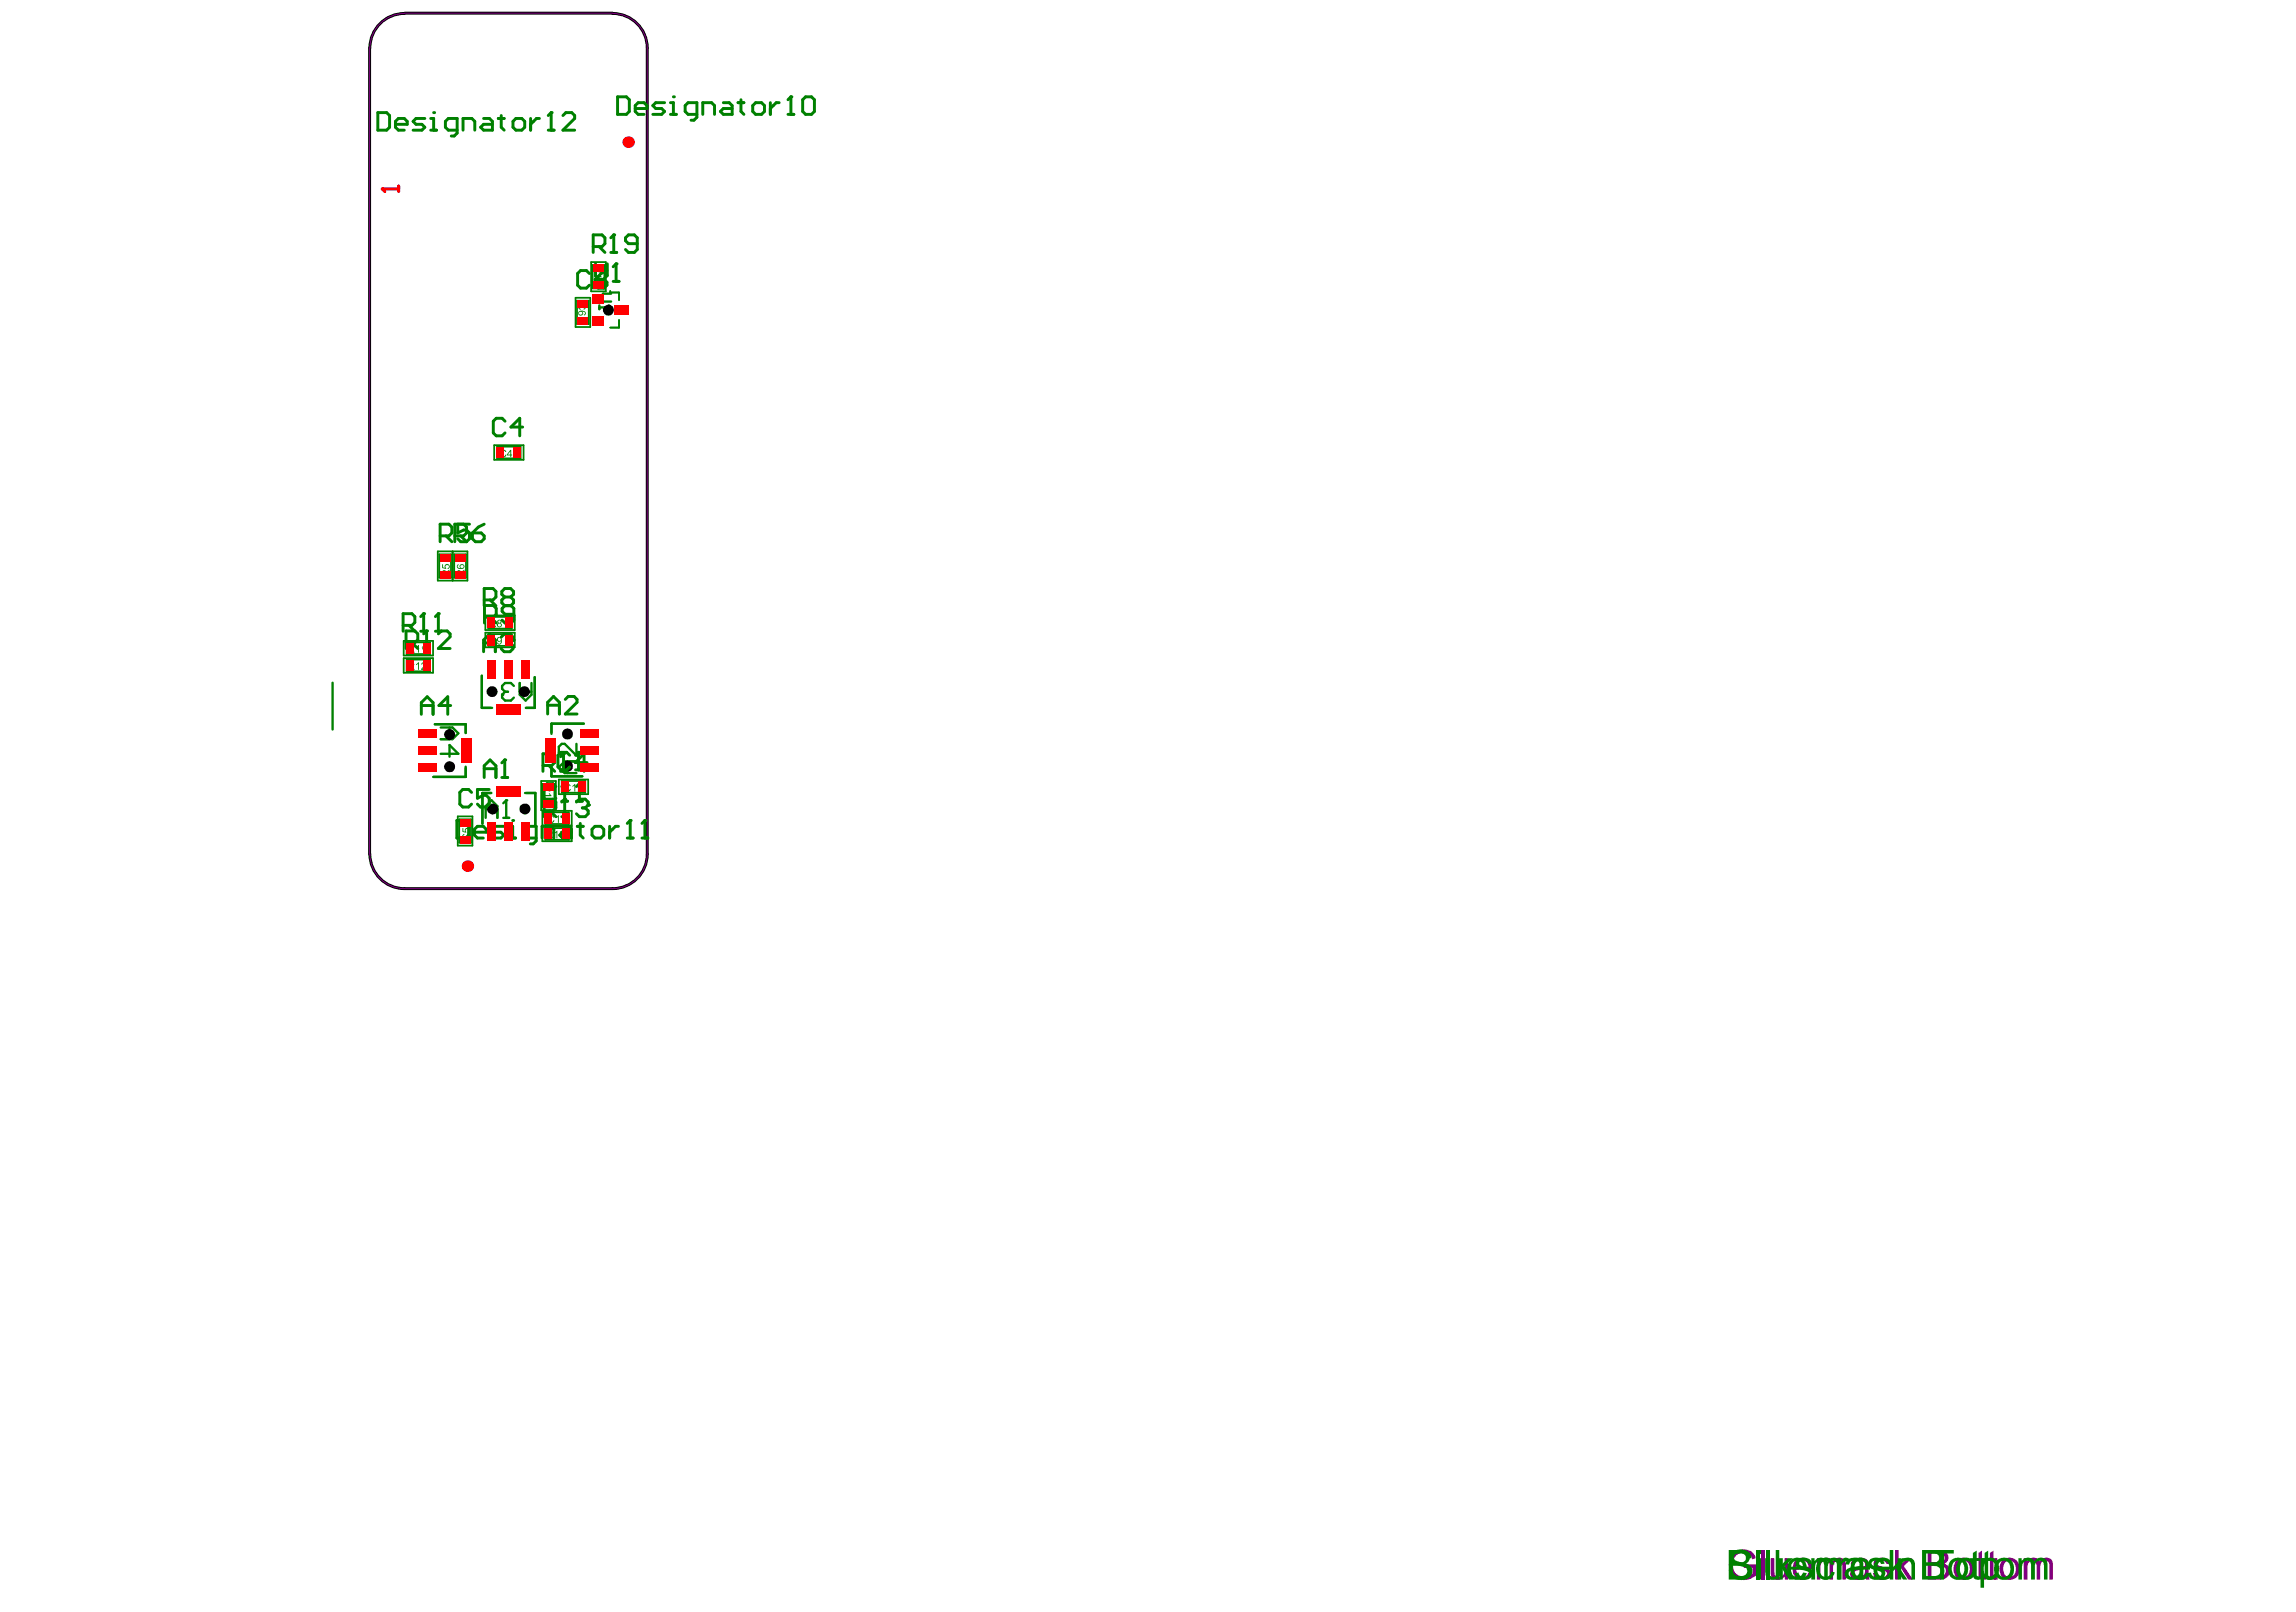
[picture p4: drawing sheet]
<svg xmlns="http://www.w3.org/2000/svg" width="288mm" height="202mm" viewBox="0 0 288 202" stroke-linecap="round" stroke-linejoin="round" font-family="sans-serif">
<path d="M46.3 6v101.1M50.7 1.7a4.3 4.3 0 0 0-4.3 4.3M50.7 1.7h26.1M76.8 1.7a4.3 4.3 0 0 1 4.4 4.3v101.1a4.3 4.3 0 0 1-4.4 4.3h-26.1a4.3 4.3 0 0 1-4.3-4.3" fill="none" stroke="#000" stroke-width=".37"/>
<g fill="none" stroke="#008000" stroke-width=".22">
<path d="M72.3 37.7h1.5v2.9h-1.5zM74.3 33.2h1.5v3h-1.5zM76.5 36.5v.2h1.1v.9M62.3 56h3v1.5h-3zM77.6 40.1v1h-1.1M55.1 69.5h1.4v2.9h-1.4zM56.9 69.5h1.5v2.9h-1.5zM61.2 77.4h3v1.4h-3zM61.2 79.5h3v1.5h-3zM51 80.5h2.9v1.5h-2.9zM51 82.7h2.9v1.5h-2.9zM68 98.3h1.5v2.9h-1.5z"/>
<path d="M70.4 97.9h3v1.5h-3zM57.6 102.7h1.4v3h-1.4zM68.4 101.9h2.9v1.4h-2.9zM68.4 103.8h2.9v1.5h-2.9z"/>
</g>
<path d="M41.7 85.6v5.9M54.5 90.8h3.9v1.1M58.4 96.3v1.1h-4.1M60.4 84.7v4.1h1.1M61.6 99.4h-1.1v3.9M66 99.4h1.1v4.1M67 84.9v3.9h-1.1M69.1 96.2v1.1h3.9M73.2 90.7h-4.1v1.1" fill="none" stroke="#008000" stroke-width=".29"/>
<g fill="#008000">
<path d="M68.2 99.7h.8l-.2-.2h.1l.2 .3h-.9z"/>
<path d="M55.4 70.8h.1v.4h.3v-.1a.31 .31 0 0 1 .2-.4 .31 .31 0 0 1 .4 .3 .31 .31 0 0 1-.3 .3v-.1a.2 .2 0 0 0 .1-.2 .2 .2 0 0 0-.3-.1 .2 .2 0 0 0 0 .3v.1l-.5-.1z"/>
<path d="M74.5 34.6h.7l-.1-.2h.1l.2 .4h-.9z"/>
<path d="M58 104.7l.2-.1v.1a.33 .33 0 0 0-.1 .4 .33 .33 0 0 0 .5 .1 .3 .3 0 0 0 .2-.3 .3 .3 0 0 0-.2-.3 .44 .44 0 0 1 .2 .6 .44 .44 0 0 1-.6 .1 .51 .51 0 0 1-.2-.6z"/>
<path d="M58 103.8h.1v.4l.2 .1a.31 .31 0 0 1 .2-.5 .31 .31 0 0 1 .4 .2 .31 .31 0 0 1-.1 .4h-.2v-.1a.19 .19 0 0 0 .2-.3 .19 .19 0 0 0-.3 0 .19 .19 0 0 0 0 .3v.1l-.5-.1z"/>
<path d="M68.7 102.4h.1a.4 .4 0 0 1 .4-.2 .4 .4 0 0 1 .3 .3h-.1a.32 .32 0 0 0-.5-.1 .32 .32 0 0 0-.1 .5 .3 .3 0 0 0 .3 .2 .3 .3 0 0 0 .3-.2h.1l-.1 .2-.2 .1-.4-.1-.1-.3z"/>
<path d="M69.7 102.5l.4-.3v1h-.1v-.8l-.3 .2z"/>
<path d="M70.4 102.5l.4-.3v1h-.1v-.8l-.2 .2z"/>
<path d="M70.8 98.5l.1-.1a.41 .41 0 0 1 .7 .2h-.2a.32 .32 0 0 0-.4-.1 .32 .32 0 0 0-.1 .4 .31 .31 0 0 0 .3 .2 .31 .31 0 0 0 .3-.2l.1 .1a.46 .46 0 0 1-.7 .2 .46 .46 0 0 1-.1-.6z"/>
<path d="M71.8 98.6l.3-.3v1h-.1v-.8l-.2 .2z"/>
<path d="M72.5 38.2l.4-.2a.44 .44 0 0 1 .5 .3 .44 .44 0 0 1-.2 .5v-.1a.33 .33 0 0 0 .1-.4 .33 .33 0 0 0-.5-.1 .3 .3 0 0 0-.2 .3 .3 .3 0 0 0 .2 .2v.1h-.1a.37 .37 0 0 1-.2-.6z"/>
<path d="M68.2 98.5h.9v.4a.26 .26 0 0 1-.2 .4 .26 .26 0 0 1-.3-.3l-.4 .3v-.2l.4-.2v-.3h-.4zM68.7 98.6v.3a.17 .17 0 0 0 .2 .2 .17 .17 0 0 0 .2-.2v-.3z"/>
<path d="M68.4 100.1l.7 .4v.1h-.5v.1h-.2v-.1h-.2v-.1h.2zM68.6 100.2v.3h.4z"/>
<path d="M55.4 71.6a.29 .29 0 0 1 .3-.1 .29 .29 0 0 1 .3 .3l.4-.4v.2l-.4 .3v.2h.4v.2h-1zM55.5 71.7v.4h.3v-.4v-.1z"/>
<path d="M74.5 33.4h.9v.5a.25 .25 0 0 1-.2 .3 .25 .25 0 0 1-.3-.3l-.4 .4v-.2l.4-.3v-.2h-.4zM75 33.6v.2a.17 .17 0 0 0 .1 .2 .17 .17 0 0 0 .2-.1v-.3z"/>
<path d="M74.5 35.2l.1-.1 .1 .1a.21 .21 0 0 0-.1 .3 .21 .21 0 0 0 .3 0 .29 .29 0 0 1 0-.4 .29 .29 0 0 1 .4 0 .37 .37 0 0 1 0 .5 .37 .37 0 0 1-.5 .1 .32 .32 0 0 1-.3-.5zM74.9 35.3a.2 .2 0 0 0 .4 0 .2 .2 0 0 0-.4 0z"/>
<path d="M61.4 79.9h.4a.26 .26 0 0 1 .3 .2 .26 .26 0 0 1-.2 .3l.1 .1 .2 .3h-.1l-.3-.4h-.3v.4h-.1zM61.5 80v.3h.3a.17 .17 0 0 0 .2-.2 .17 .17 0 0 0-.2-.1z"/>
<path d="M62.4 80l.2-.1a.56 .56 0 0 1 0 .9l-.2-.1-.1-.1h.1a.2 .2 0 0 0 .3 .1 .2 .2 0 0 0 .1-.3 .28 .28 0 0 1-.3 .1 .28 .28 0 0 1-.2-.3zM62.4 80.2a.2 .2 0 0 0 .4 0 .2 .2 0 0 0-.4 0z"/>
<path d="M61.4 77.7h.4a.26 .26 0 0 1 .3 .2 .26 .26 0 0 1-.2 .3l.1 .1 .2 .3h-.1l-.3-.4h-.3v.4h-.1zM61.5 77.8v.3h.3a.17 .17 0 0 0 .2-.1 .17 .17 0 0 0-.2-.2z"/>
<path d="M62.4 77.8a.24 .24 0 0 1 .4 0 .24 .24 0 0 1-.1 .3 .29 .29 0 0 1 .1 .5 .29 .29 0 0 1-.4 0 .29 .29 0 0 1 .1-.5l-.2-.1zM62.5 78a.16 .16 0 0 0 .3 0 .16 .16 0 0 0-.3 0zM62.4 78.4a.2 .2 0 0 0 .4 0 .2 .2 0 0 0-.4 0z"/>
<path d="M72.5 39.1l.3-.1h.3a.33 .33 0 0 1 .3 .2 .33 .33 0 0 1-.2 .4v-.2a.2 .2 0 0 0 .1-.2 .2 .2 0 0 0-.3-.1 .3 .3 0 0 1 0 .4 .3 .3 0 0 1-.4 0 .3 .3 0 0 1-.1-.4zM72.6 39.3a.2 .2 0 0 0 .4 0 .2 .2 0 0 0-.4 0z"/>
<path d="M57.3 71.6a.28 .28 0 0 1 .3-.1 .28 .28 0 0 1 .2 .3l.4-.4v.2l-.4 .3v.2h.4v.2h-.9zM57.4 71.7v.4h.3v-.4l-.1-.1z"/>
<path d="M57.4 70.8h.1v.1a.2 .2 0 0 0-.1 .2 .2 .2 0 0 0 .2 .1h.1a.3 .3 0 0 1 .1-.4 .3 .3 0 0 1 .4 .1 .48 .48 0 0 1-.7 .4 .3 .3 0 0 1-.1-.5zM57.7 71a.21 .21 0 0 0 .4 0 .21 .21 0 0 0-.4 0z"/>
</g>
<path d="M75.1 38.3v.5M75.1 38.6h1.5M76.4 38.3l.2 .3M76.6 38.6h.1M76.6 36.8h-1l-.5 .5 .5 .5h1M71.2 95.5v1.4M72.3 95.5h-1.5l-.7 .7 .7 .7h1.5M72.3 93.3v1.4l-1.5-1.4h-.4l-.3 .3v.8l.3 .3" fill="none" stroke="#008000" stroke-width=".29"/>
<g fill="#008000">
<path d="M52.2 83.3l.3-.3v1h-.1v-.7l-.2 .1z"/>
<path d="M52.9 83.2a.29 .29 0 0 1 .5 0 .29 .29 0 0 1-.2 .4l-.2 .3h.4v.1h-.6l.3-.4a.23 .23 0 0 0 .2-.2 .23 .23 0 0 0-.2-.2l-.3 .1z"/>
<path d="M62.7 56.6a.39 .39 0 0 1 .4-.2 .39 .39 0 0 1 .4 .3h-.1a.32 .32 0 0 0-.5-.2 .32 .32 0 0 0-.1 .5 .28 .28 0 0 0 .3 .3 .28 .28 0 0 0 .3-.3h.1a.43 .43 0 0 1-.6 .3 .43 .43 0 0 1-.2-.6z"/>
<path d="M51.2 83h.4a.28 .28 0 0 1 .3 .3 .28 .28 0 0 1-.2 .3l.3 .4h-.1l-.4-.4h-.2v.4h-.1zM51.3 83.2v.3l.3-.1a.15 .15 0 0 0 .2-.1 .15 .15 0 0 0-.2-.1z"/>
<path d="M64 56.4h.1v.6h.1v.1h-.1v.2h-.1v-.2h-.5zM64 56.6l-.3 .4h.3z"/>
</g>
<path d="M60.9 102.6v-1.5l.7-.7 .8 .7v1.5M60.9 101.5h1.5M63.1 102.6h.7M63.5 100.4h.1M63.5 100.4v2.2M63.5 100.4l-.4 .3" fill="none" stroke="#008000" stroke-width=".29"/>
<g fill="#008000">
<path d="M69.5 104.4l.4-.2v.9h-.1v-.7l-.2 .1z"/>
<path d="M70.2 104.2h.1a.26 .26 0 0 1 .4 0 .26 .26 0 0 1-.1 .4 .29 .29 0 0 1 .1 .5 .29 .29 0 0 1-.5-.1v-.1l.1-.1a.2 .2 0 0 0 .2 .2 .2 .2 0 0 0 .2-.2 .2 .2 0 0 0-.3-.2 .15 .15 0 0 0 .2-.1 .15 .15 0 0 0-.1-.2 .15 .15 0 0 0-.2 .1h-.1z"/>
<path d="M52.2 81.1l.3-.2v.9h-.1v-.7l-.2 .1z"/>
<path d="M52.9 81.1l.4-.2v.9h-.2v-.7l-.2 .1z"/>
<path d="M68.6 104.2h.4a.26 .26 0 0 1 .3 .2 .26 .26 0 0 1-.3 .3l.4 .4h-.2l-.3-.4h-.2v.4h-.1zM68.7 104.3v.3h.2a.17 .17 0 0 0 .3-.1 .17 .17 0 0 0-.2-.2z"/>
<path d="M51.2 80.9h.4a.28 .28 0 0 1 .3 .2 .28 .28 0 0 1-.2 .3l.3 .4h-.1l-.4-.4h-.2v.4h-.1zM51.3 81v.3h.3a.16 .16 0 0 0 .2-.1 .16 .16 0 0 0-.2-.2z"/>
</g>
<path d="M55.3 91.2h1.4l.8 .8-.8 .7h-1.4M55.3 94.5h2.2l-1.1-1.1v1.5M56.4 91.2v1.5M63 87.1h.1M63 87.1v.4l.3 .3h.8l.3-.3M63.3 86.7h.4M63.3 86.7l-.3 .4M64.4 86l-.3-.4h-.8l-.3 .4v.4l.3 .3M65.2 85.6v1.5l.7 .7 .7-.7v-1.5M65.2 86.7h1.4" fill="none" stroke="#008000" stroke-width=".29"/>
<path d="M217.1 195a1.88 1.88 0 0 1 2.8-.2l.2 .6-.4 .1a1.2 1.2 0 0 0-2-.5 1.73 1.73 0 0 0 .1 2.4l.2 .2a1.82 1.82 0 0 0 1.7-.3v-.7h-1.1v-.4h1.6v1.4h-.1a2.18 2.18 0 0 1-3-.2l-.1-.2a2.1 2.1 0 0 1 0-2z" fill="#800080"/>
<path d="M221.1 194.4v3.7" fill="none" stroke="#800080" stroke-width=".44"/>
<g fill="#800080">
<path d="M222 195.4h.5v1.5a.67 .67 0 0 0 .6 .8 .67 .67 0 0 0 .6-.8v-1.5h.5v2.7h-.4v-.4a.95 .95 0 0 1-1.2 .4 .95 .95 0 0 1-.6-1.1z"/>
<path d="M227.8 195.4h.4v.4a.91 .91 0 0 1 1.6 0 .87 .87 0 0 1 1-.5 .87 .87 0 0 1 .6 .9v1.9h-.4v-1.7a.58 .58 0 0 0-.6-.7 .58 .58 0 0 0-.5 .7l-.1 1.7h-.4v-1.8a.53 .53 0 0 0-.4-.6 .53 .53 0 0 0-.7 .4l-.1 .3v1.7h-.4z"/>
<path d="M235.1 195.7v-.1a1.23 1.23 0 0 1 1.8 .2l.1 .3h-.5a.69 .69 0 0 0-1.2-.1 .51 .51 0 0 0 .6 .4l.1 .1a1.05 1.05 0 0 1 1 .6 .96 .96 0 0 1-1.2 1h-.1a.96 .96 0 0 1-.9-.8l.5-.1a.71 .71 0 0 0 .6 .5 .71 .71 0 0 0 .7-.3 .61 .61 0 0 0-.7-.5 .99 .99 0 0 1-1-.7z"/>
<path d="M237.6 194.4h.4v2.1l1.1-1.1h.6l-1 1 1.1 1.7h-.5l-.9-1.4-.4 .3v1.1h-.4z"/>
<path d="M248.1 194.7l.4-.3v1h.5v.3h-.5v1.6a.32 .32 0 0 0 .1 .4 .32 .32 0 0 0 .4 0v.4a.67 .67 0 0 1-.7-.1 .67 .67 0 0 1-.2-.7v-1.6h-.4v-.3h.4z"/>
<path d="M249.5 194.7l.4-.3v1h.5v.3h-.5v1.6a.32 .32 0 0 0 .2 .4 .32 .32 0 0 0 .3 0l.1 .4a.69 .69 0 0 1-1-.4v-2h-.3v-.3h.3z"/>
<path d="M253.7 195.4h.4v.4a.91 .91 0 0 1 1.6 0 .87 .87 0 0 1 1-.5 .87 .87 0 0 1 .7 .9v1.9h-.5v-1.7a.56 .56 0 0 0-.5-.7 .56 .56 0 0 0-.6 .6v1.8h-.5v-1.8a.58 .58 0 0 0-.6-.6 .58 .58 0 0 0-.5 .7v1.7h-.5z"/>
<path d="M225 195.8a1.28 1.28 0 0 1 1.5-.3 1.28 1.28 0 0 1 .7 1.3h-2a.78 .78 0 0 0 .6 .9 .78 .78 0 0 0 .9-.5l.5 .1a1.28 1.28 0 0 1-1.6 .8 1.28 1.28 0 0 1-.8-1.7zM225.4 196l-.1 .5h1.5a.78 .78 0 0 0-.6-.7 .78 .78 0 0 0-.8 .2z"/>
<path d="M232.3 195.7a1.41 1.41 0 0 1 1.9 .1l.1 2 .1 .3h-.5v-.4a1.34 1.34 0 0 1-1.8 .1 .81 .81 0 0 1 .7-1.2l1-.2a.42 .42 0 0 0 0-.5 .42 .42 0 0 0-.4-.2l-.6 .1-.3 .4h-.5zM232.5 197.1a.5 .5 0 0 0 .2 .6 .5 .5 0 0 0 .6 0 .74 .74 0 0 0 .5-1l-1 .2z"/>
<path d="M241.7 194.4h1.3a.98 .98 0 0 1 1.1 .3 .98 .98 0 0 1 0 1.1l-.3 .3a1.03 1.03 0 0 1 .6 1.2 1.03 1.03 0 0 1-1.2 .8h-1.5zM242.2 194.8v1.1h.8a.59 .59 0 0 0 .7-.2 .59 .59 0 0 0 0-.7l-.4-.2zM242.2 196.3v1.3h.9a.65 .65 0 0 0 .8-.4 .65 .65 0 0 0-.3-.8z"/>
<path d="M245.2 195.8a1.31 1.31 0 0 1 1.6-.3 1.31 1.31 0 0 1 .6 1.5 1.27 1.27 0 0 1-1.5 1.1 1.27 1.27 0 0 1-.9-1.6zM245.6 196l-.1 .2a1.25 1.25 0 0 0 .3 1.5 .87 .87 0 0 0 1-.2 .87 .87 0 0 0 .2-1 .78 .78 0 0 0-.6-.7 .78 .78 0 0 0-.8 .2z"/>
<path d="M251 195.8a1.29 1.29 0 0 1 1.6-.3 1.29 1.29 0 0 1 .6 1.5 1.26 1.26 0 0 1-1.5 1.1 1.26 1.26 0 0 1-1-1.6zM251.4 195.9l-.1 .3a1.14 1.14 0 0 0 .4 1.5 .92 .92 0 0 0 1-1.3 .77 .77 0 0 0-.5-.6 .77 .77 0 0 0-.8 .1z"/>
</g>
<g fill="#000">
<circle cx="76.3" cy="38.9" r=".69"/>
<circle cx="56.4" cy="92.1" r=".7"/>
<circle cx="56.4" cy="96.2" r=".7"/>
<circle cx="61.7" cy="86.7" r=".7"/>
<circle cx="65.7" cy="86.7" r=".7"/>
<circle cx="71.1" cy="96.1" r=".69"/>
<circle cx="71.1" cy="92" r=".69"/>
<circle cx="61.8" cy="101.4" r=".69"/>
<circle cx="65.8" cy="101.4" r=".69"/>
</g>
<path d="M216.7 194.4h1.4a.96 .96 0 0 1 1.1 .4 .96 .96 0 0 1-.1 1.1l-.2 .2a1.02 1.02 0 0 1 .6 1.2 1.02 1.02 0 0 1-1.1 .8h-1.7zM217.3 194.8v1.1h.8a.59 .59 0 0 0 .8-.5 .59 .59 0 0 0-.8-.6zM217.3 196.3v1.3h1a.64 .64 0 0 0 .8-.6 .64 .64 0 0 0-.8-.6z" fill="#008000"/>
<path d="M220.4 194.4v3.7" fill="none" stroke="#008000" stroke-width=".44"/>
<g fill="#008000">
<path d="M221.3 195.4h.5v1.5a.65 .65 0 0 0 .6 .8 .65 .65 0 0 0 .6-.8v-1.5h.5v2.7h-.4v-.4a.96 .96 0 0 1-1 .4 .96 .96 0 0 1-.8-.7z"/>
<path d="M227.1 195.4h.4v.4a.91 .91 0 0 1 1.6 0 .89 .89 0 0 1 .8-.5 .89 .89 0 0 1 .8 .6v2.2h-.4v-1.7a.56 .56 0 0 0-.5-.7 .56 .56 0 0 0-.6 .6v1.8h-.5v-1.8a.58 .58 0 0 0-.6-.6 .58 .58 0 0 0-.5 .7v1.7h-.5z"/>
<path d="M234.5 195.5l.4-.1a1 1 0 0 1 1.4 .7h-.5a.62 .62 0 0 0-.6-.4 .62 .62 0 0 0-.6 .4l.2 .2 .5 .2a1.04 1.04 0 0 1 1.1 .8 1.08 1.08 0 0 1-1.4 .8 .96 .96 0 0 1-.9-.8l.5-.1a.71 .71 0 0 0 .6 .5 .71 .71 0 0 0 .7-.3 .59 .59 0 0 0-.7-.5 .94 .94 0 0 1-1-.9z"/>
<path d="M236.9 194.4h.5v2.1l1-1.1h.6l-1 1 1.1 1.7h-.5l-.9-1.4-.3 .3v1.1h-.5z"/>
<path d="M247.4 194.7l.4-.3v1h.5v.3h-.5v1.6a.3 .3 0 0 0 .1 .3 .3 .3 0 0 0 .4 .1v.4h-.1a.64 .64 0 0 1-.6-.1 .64 .64 0 0 1-.2-.7v-1.6h-.4v-.3h.4z"/>
<path d="M248.8 194.7l.5-.3v1h.4v.3h-.4v1.6a.3 .3 0 0 0 .1 .3 .3 .3 0 0 0 .3 .1l.1 .4a.68 .68 0 0 1-1-.5v-1.9h-.3v-.3h.3z"/>
<path d="M253.1 195.4h.4v.4a.91 .91 0 0 1 1.6 0 .87 .87 0 0 1 1-.5 .87 .87 0 0 1 .6 .9v1.9h-.4v-1.7a.59 .59 0 0 0-.7-.7 .59 .59 0 0 0-.5 .8v1.6h-.5v-1.8a.54 .54 0 0 0-.4-.6 .54 .54 0 0 0-.6 .4l-.1 2h-.4z"/>
<path d="M224.4 195.7a1.24 1.24 0 0 1 1.5-.2 1.24 1.24 0 0 1 .6 1.3h-1.9a.78 .78 0 0 0 .5 .9 .78 .78 0 0 0 1-.5l.4 .1a1.3 1.3 0 0 1-1.7 .7 1.3 1.3 0 0 1-.7-1.7zM224.8 195.9l-.2 .6h1.5a.75 .75 0 0 0-.5-.7 .75 .75 0 0 0-.8 .1z"/>
<path d="M231.6 195.7a1.47 1.47 0 0 1 1.9 0l.1 1.4a1.34 1.34 0 0 0 .2 1h-.5l-.1-.4a1.29 1.29 0 0 1-1.8 .1 .88 .88 0 0 1 .1-1 .88 .88 0 0 1 .9-.3l.7-.1a.52 .52 0 0 0-.1-.6 .52 .52 0 0 0-.5-.1h-.1a.37 .37 0 0 0-.5 .2l-.1 .3h-.4zM231.8 197.1a.47 .47 0 0 0 .1 .6 .47 .47 0 0 0 .6 0 .71 .71 0 0 0 .6-.8v-.2l-.4 .2a1.07 1.07 0 0 0-.9 .2z"/>
<path d="M241 194.4h1.4a.95 .95 0 0 1 1.1 .5 .95 .95 0 0 1-.3 1.2h-.1a1.03 1.03 0 0 1 .6 1.2 1.03 1.03 0 0 1-1.2 .8h-1.5zM241.5 194.8v1.1h.8a.58 .58 0 0 0 .8-.3 .58 .58 0 0 0-.3-.8zM241.5 196.3v1.3h.9a.65 .65 0 0 0 .8-.3 .65 .65 0 0 0-.2-.8l-.5-.2z"/>
<path d="M244.5 195.8a1.29 1.29 0 0 1 1.6-.3 1.29 1.29 0 0 1 .6 1.5 1.26 1.26 0 0 1-1.4 1.1 1.26 1.26 0 0 1-1-1.6zM244.9 195.9l-.1 .3a1.12 1.12 0 0 0 .6 1.5 .94 .94 0 0 0 .9-1.3 .77 .77 0 0 0-.6-.6 .77 .77 0 0 0-.8 .1z"/>
<path d="M250.3 195.8a1.31 1.31 0 0 1 1.6-.3 1.31 1.31 0 0 1 .6 1.5 1.28 1.28 0 0 1-1.6 1.1 1.28 1.28 0 0 1-.9-1.7zM250.6 196v.2a1.25 1.25 0 0 0 .3 1.5 .87 .87 0 0 0 .9-.2 .87 .87 0 0 0 .2-1 .78 .78 0 0 0-.5-.7 .78 .78 0 0 0-.9 .2z"/>
</g>
<path d="M46.3 6v101.1M50.7 1.7a4.3 4.3 0 0 0-4.3 4.3M50.7 1.7h26.1M76.8 1.7a4.3 4.3 0 0 1 4.4 4.3v101.1a4.3 4.3 0 0 1-4.4 4.3h-26.1a4.3 4.3 0 0 1-4.3-4.3" fill="none" stroke="#800080" stroke-width=".13"/>
<g fill="none" stroke="#008000" stroke-width=".22">
<path d="M72.2 37.3h1.8v3.7h-1.8zM74.1 32.9h1.9v3.6h-1.9zM76.5 36.5v.2h1.1v.9M62 55.8h3.6v1.9h-3.6zM77.6 40.1v1h-1.1M54.9 69.1h1.8v3.7h-1.8zM56.8 69.1h1.8v3.7h-1.8zM60.9 77.2h3.6v1.8h-3.6zM60.9 79.3h3.6v1.9h-3.6zM50.6 80.4h3.7v1.8h-3.7zM50.6 82.5h3.7v1.9h-3.7zM67.9 97.9h1.8v3.7h-1.8z"/>
<path d="M70.1 97.8h3.6v1.8h-3.6zM57.4 102.4h1.8v3.6h-1.8zM68 101.7h3.7v1.8h-3.7zM68 103.7h3.7v1.8h-3.7z"/>
</g>
<path d="M54.5 90.8h3.9v1.1M58.4 96.1v1.3h-4.1M60.4 84.7v4.1h1.3M61.6 99.4h-1.1v3.9M65.8 99.4h1.3v4.1M67 84.9v3.9h-1.1M69.1 96.2v1.1h3.9M73.2 90.7h-4.1v1.3" fill="none" stroke="#008000" stroke-width=".29"/>
<path d="M50.5 78.4h1.1l.4-.3v-.8l-.4-.3h-1.1v2.2M51.3 78.4l.7 .8M52.7 79.2h.8M53.1 77v2.2" fill="none" stroke="#008000" stroke-width=".37"/>
<circle cx="53.1" cy="77" r=".18" fill="#008000"/>
<path d="M53.1 77l-.4 .3M54.6 79.2h.7M55 77v2.2" fill="none" stroke="#008000" stroke-width=".37"/>
<circle cx="55" cy="77" r=".18" fill="#008000"/>
<path d="M55 77l-.4 .3M62.8 79.9l.4-.4h.7l.4 .4v.4M59.1 99.4l-.3-.4h-.8l-.4 .4v1.4l.4 .4h.8l.3-.4M60.6 81.7v-1.4l.8-.8 .7 .8v1.4M60.6 80.6h1.5M61.3 99h-1.4v1.1l.7-.4h.4l.3 .4v.7l-.3 .4h-.8l-.3-.4" fill="none" stroke="#008000" stroke-width=".37"/>
<circle cx="64.3" cy="80.3" r=".18" fill="#008000"/>
<g fill="none" stroke="#008000" stroke-width=".37">
<path d="M74.7 33.1v1.5l.7 .7 .7-.7v-1.5M76.9 35.3h.7M77.2 33.1v2.2M63.3 52.8l-.3-.3h-.8l-.4 .3v1.5l.4 .4h.8l.3-.4M65.5 53.6h-1.4l1.1-1.1v2.2M60.7 75.2h1.1l.4-.3v-.7l-.4-.4h-1.1v2.2M60.7 77.4h1.1l.4-.4v-.7l-.4-.4h-1.1v2.2M61.4 75.2l.8 .8M61.5 77.4l.7 .7M63.3 74.9l-.4-.4v-.3l.4-.4h.7l.4 .4v.3l-.4 .4M63.3 74.9l-.4 .3v.4l.4 .4h.7l.4-.4v-.4l-.4-.3M63.3 74.9h.7"/>
<path d="M64.4 77h-1.1l-.3-.3v-.4l.3-.4h.8l.3 .4v1.5l-.3 .3h-.8l-.3-.3M63.6 80.6h.3M63.9 80.6l.4 .4v.4l-.4 .3h-.7l-.4-.3M64.3 80.3l-.4 .3"/>
</g>
<circle cx="77.2" cy="33.1" r=".18" fill="#008000"/>
<path d="M77.2 33.1l-.3 .4M60.7 97.5v-1.5l.7-.7 .8 .7v1.5M60.7 96.4h1.5M62.9 97.5h.8M63.3 95.3v2.2" fill="none" stroke="#008000" stroke-width=".37"/>
<circle cx="63.3" cy="95.3" r=".18" fill="#008000"/>
<path d="M63.3 95.3l-.4 .4M71.4 94.7l-.3-.4h-.8l-.3 .4v1.5l.3 .3h.8l.3-.3M72.2 96.5h.7M72.5 94.3v2.2" fill="none" stroke="#008000" stroke-width=".37"/>
<circle cx="72.5" cy="94.3" r=".18" fill="#008000"/>
<path d="M73.9 34.3l-.4-.4h-.7l-.4 .4v1.5l.4 .3h.7l.4-.3M74.6 35h1.1l.4 .4v.4l-.4 .3h-.7l-.4-.3zM76.1 33.9l-.7 .4-.8 .7M72.5 94.3l-.3 .4M57.3 102.9h1.1l.4 .4v1.4l-.4 .4h-1.1zM59.5 104.4h1.5v-.4l-.4-.4h-.7l-.4 .4v.7l.4 .4h.7M63.2 103.6h-1.1l-.4 .4 .4 .4h.7l.4 .3-.4 .4h-1.1M63.9 105.1h.7M63.9 103.6h.4v1.5" fill="none" stroke="#008000" stroke-width=".37"/>
<circle cx="64.3" cy="102.9" r=".18" fill="#008000"/>
<path d="M67.2 105.1h-1.1l-.3-.4v-.7l.3-.4h1.1v1.9l-.3 .3h-.4M68 105.1v-1.5h1.1l.3 .4v1.1M70.5 103.6h.8l.3 .4v1.1h-1.1l-.3-.4 .3-.3h1.1M72.4 103.6h.7M72.8 103.3v1.4l.3 .4M74.2 104l.4-.4h.7l.4 .4v.7l-.4 .4h-.7l-.4-.4zM76.4 103.6v1.5M77.5 103.6h-.3l-.8 .8M78.6 105.1h.8M79 102.9v2.2" fill="none" stroke="#008000" stroke-width=".37"/>
<circle cx="79" cy="102.9" r=".18" fill="#008000"/>
<path d="M79 102.9l-.4 .4M80.5 105.1h.7M80.9 102.9v2.2" fill="none" stroke="#008000" stroke-width=".37"/>
<circle cx="80.9" cy="102.9" r=".18" fill="#008000"/>
<path d="M68.2 101.7h1.1l.4-.4v-.7l-.4-.4h-1.1v2.2M69 101.7l.7 .7M70.4 102.4h.8M70.8 100.2v2.2M80.9 102.9l-.4 .4" fill="none" stroke="#008000" stroke-width=".37"/>
<circle cx="70.8" cy="100.2" r=".18" fill="#008000"/>
<path d="M70.8 100.2l-.4 .4M72.3 100.6l.3-.4h.8l.3 .4v.3" fill="none" stroke="#008000" stroke-width=".37"/>
<circle cx="73.7" cy="100.9" r=".18" fill="#008000"/>
<path d="M69.7 98.6l-.4-.3h-.7l-.4 .3v1.5l.4 .4h.7l.4-.4M70.8 98.3v2.2M70.4 100.5h.8M73 101.3h.4M73.4 101.3l.3 .4v.3l-.3 .4h-.8l-.3-.4M73.7 100.9l-.3 .4" fill="none" stroke="#008000" stroke-width=".37"/>
<circle cx="70.8" cy="98.3" r=".18" fill="#008000"/>
<path d="M70.8 98.3l-.4 .3M72.6 98.3v2.2M72.3 100.5h.7" fill="none" stroke="#008000" stroke-width=".37"/>
<circle cx="72.6" cy="98.3" r=".18" fill="#008000"/>
<g fill="none" stroke="#008000" stroke-width=".37">
<path d="M74.4 30.9h1.1l.3-.3v-.8l-.3-.3h-1.1v2.2M75.1 30.9l.7 .8M76.6 31.7h.7M77 29.5v2.2M55.2 67.2h1.1l.4-.4v-.7l-.4-.4h-1.1v2.2M55.9 67.2l.8 .7M57.4 65.7v1.1l.7-.3h.4l.4 .3v.8l-.4 .3M57.4 67.6l.4 .3h.7M57.8 67.2l.7 .7M58.1 65.7l.4 .4v.7l-.4 .4h-1.1M58.9 65.7h-1.9v2.2M59.2 66.8h1.1l.4 .4v.4l-.4 .3h-.7l-.4-.3z"/>
<path d="M60.7 65.7l-.7 .4-.8 .7M52.8 89.6v-1.5l.8-.7 .7 .7v1.5M52.8 88.5h1.5M56.5 88.5h-1.5l1.1-1.1v2.2M68.7 89.5v-1.4l.7-.8 .7 .8v1.4M68.7 88.4h1.4M70.9 87.7l.3-.4h.8l.3 .4v.4l-1.4 1.4h1.4M72.6 98.3l-.3 .3"/>
</g>
<circle cx="77" cy="29.5" r=".18" fill="#008000"/>
<path d="M77 29.5l-.4 .3M79.9 30.6h-1.1l-.4-.4v-.4l.4-.3h.7l.4 .3v1.5l-.4 .4h-.7l-.4-.4M68.1 96h1.1l.3-.4v-.7l-.3-.4h-1.1v2.2M68.8 96l.7 .7M70.3 96.7h.7M70.7 94.5v2.2" fill="none" stroke="#008000" stroke-width=".37"/>
<circle cx="70.7" cy="94.5" r=".18" fill="#008000"/>
<path d="M53.5 79.1v2.2M50.9 80.6h1.1l.4-.4v-.7l-.4-.4h-1.1v2.2M51.6 80.6l.8 .7M53.1 81.3h.8M70.7 94.5l-.4 .4M73.6 95.6h-1.5l1.1-1.1v2.2" fill="none" stroke="#008000" stroke-width=".37"/>
<circle cx="53.5" cy="79.1" r=".18" fill="#008000"/>
<path d="M47.4 14.1h1.1l.3 .4v1.5l-.3 .3h-1.1zM49.6 15.6h1.5v-.4l-.4-.3h-.8l-.3 .3v.8l.3 .3h.8M53.3 14.9h-1.1l-.4 .3 .4 .4h.7l.4 .4-.4 .3h-1.1M54 16.3h.7M54 14.9h.4v1.4M53.5 79.1l-.4 .4M55 79.5l.3-.4h.8l.3 .4v.4l-1.4 1.4h1.4" fill="none" stroke="#008000" stroke-width=".37"/>
<circle cx="54.4" cy="14.1" r=".18" fill="#008000"/>
<path d="M57.3 16.3h-1.1l-.4-.3v-.8l.4-.3h1.1v1.8l-.4 .4h-.3M58.1 16.3v-1.4h1.1l.3 .3v1.1M60.6 14.9h.8l.3 .3v1.1h-1.1l-.3-.3 .3-.4h1.1M62.5 14.9h.7M62.8 14.5v1.5l.4 .3M64.3 15.2l.4-.3h.7l.4 .3v.8l-.4 .3h-.7l-.4-.3zM66.5 14.9v1.4M67.6 14.9h-.3l-.8 .7M68.7 16.3h.8M69.1 14.1v2.2" fill="none" stroke="#008000" stroke-width=".37"/>
<circle cx="69.1" cy="14.1" r=".18" fill="#008000"/>
<path d="M69.1 14.1l-.4 .4M70.6 14.5l.3-.4h.8l.4 .4v.4l-1.5 1.4h1.5" fill="none" stroke="#008000" stroke-width=".37"/>
<g fill="#008000">
<path d="M217.1 194.8a1.53 1.53 0 0 1 2.5 .4v.2h-.5a.91 .91 0 0 0-1.3-.6 .5 .5 0 0 0-.4 .6 .5 .5 0 0 0 .6 .4l.4 .1a1.37 1.37 0 0 1 1.3 1.1 1.41 1.41 0 0 1-1.8 1.1 1.32 1.32 0 0 1-1.2-1.2l.5-.1a1.1 1.1 0 0 0 .9 .9 1.1 1.1 0 0 0 1.1-.5 .65 .65 0 0 0-.7-.7l-.4-.2a1.13 1.13 0 0 1-1.2-1.2z"/>
<path d="M221.5 194.4h.4v3.7h-.4z"/>
<path d="M222.6 194.4h.5v2.1l1.1-1.1h.6l-1.1 1 1.2 1.7h-.6l-.9-1.4-.3 .3v1.1h-.5z"/>
<path d="M225.3 195.7a1.23 1.23 0 0 1 1.8 .1l.1 .3h-.5a.64 .64 0 0 0-.9-.3 .34 .34 0 0 0-.2 .4 .34 .34 0 0 0 .4 .2l.3 .1a1.05 1.05 0 0 1 1 .6 .95 .95 0 0 1-1.2 1 .96 .96 0 0 1-1.1-.8l.5-.1a.69 .69 0 0 0 .6 .5 .69 .69 0 0 0 .7-.3 .52 .52 0 0 0-.6-.5h-.1a1.11 1.11 0 0 1-.9-.6l-.1-.4z"/>
<path d="M228.2 195.5h.1a1.16 1.16 0 0 1 1.7 .7h-.5a.7 .7 0 0 0-.8-.5 .7 .7 0 0 0-.5 .8 1.61 1.61 0 0 0 .3 1.1 .72 .72 0 0 0 1.1-.5l.4 .1a1.18 1.18 0 0 1-1.4 .9 1.18 1.18 0 0 1-.9-1.4 1.57 1.57 0 0 1 .5-1.2z"/>
<path d="M230.4 195.4h.4v.4a.65 .65 0 0 1 1.1-.3l-.2 .4a.54 .54 0 0 0-.6 0 .54 .54 0 0 0-.2 .6v1.6h-.5z"/>
<path d="M237.9 195.4h.4v.4a.96 .96 0 0 1 1.2-.4 .96 .96 0 0 1 .6 1v1.7h-.4v-1.7a.63 .63 0 0 0-.7-.7 .63 .63 0 0 0-.6 .7v1.7h-.5z"/>
<path d="M242 194.4h3v.4h-1.3v3.3h-.4v-3.3h-1.3z"/>
<path d="M220.3 194.4h.5v.5h-.5zM220.3 195.4h.5v2.7h-.5z"/>
<path d="M232.4 195.7v-.1a1.25 1.25 0 0 1 1.5-.1 1.25 1.25 0 0 1 .6 1.3h-2a.78 .78 0 0 0 .6 .9 .78 .78 0 0 0 .9-.5l.5 .1a1.16 1.16 0 0 1-.9 .8h-.2a1.27 1.27 0 0 1-1.4-1.6l.2-.7zM232.7 196l-.2 .5h1.5a.75 .75 0 0 0-.5-.7 .75 .75 0 0 0-.8 .2z"/>
<path d="M235.2 195.8a1.28 1.28 0 0 1 1.5-.3 1.28 1.28 0 0 1 .7 1.3h-2.1a.78 .78 0 0 0 .6 .9 .78 .78 0 0 0 1-.5l.4 .1a1.28 1.28 0 0 1-1.6 .8 1.28 1.28 0 0 1-.8-1.7zM235.5 196l-.1 .5h1.5a.77 .77 0 0 0-.5-.8 .77 .77 0 0 0-.9 .3z"/>
<path d="M245.5 195.8a1.31 1.31 0 0 1 1.6-.3 1.31 1.31 0 0 1 .7 1.5 1.27 1.27 0 0 1-1.6 1.1 1.27 1.27 0 0 1-.9-1.6zM245.9 196l-.1 .2a1.25 1.25 0 0 0 .4 1.5 .87 .87 0 0 0 .9-.2 .87 .87 0 0 0 .2-1 .78 .78 0 0 0-.5-.7 .78 .78 0 0 0-.9 .2z"/>
<path d="M248.3 195.4h.4v.3a1.09 1.09 0 0 1 1.3-.3 1.09 1.09 0 0 1 .6 1.2v.1a1.2 1.2 0 0 1-1.6 1.3l-.2-.2v1.3h-.5zM248.9 196l-.1 .2a1.21 1.21 0 0 0 .4 1.5 .86 .86 0 0 0 1-1 .8 .8 0 0 0-.9-1z"/>
</g>
<path d="M77.4 12.1h1.1l.4 .4v1.5l-.4 .3h-1.1zM79.6 13.6h1.5v-.4l-.4-.3h-.7l-.4 .3v.8l.4 .3h.7M83.3 12.9h-1.1l-.3 .3 .3 .4h.8l.3 .4-.3 .3h-1.1M84.1 14.3h.7M84.1 12.9h.3v1.4" fill="none" stroke="#008000" stroke-width=".37"/>
<circle cx="84.4" cy="12.1" r=".18" fill="#008000"/>
<path d="M87.4 14.3h-1.1l-.4-.3v-.8l.4-.3h1.1v1.8l-.4 .4h-.4M88.1 14.3v-1.4h1.1l.4 .3v1.1M90.7 12.9h.7l.4 .3v1.1h-1.1l-.4-.3 .4-.4h1.1M92.5 12.9h.8M92.9 12.5v1.5l.4 .3M94.4 13.2l.3-.3h.8l.3 .3v.8l-.3 .3h-.8l-.3-.3zM96.6 12.9v1.4M97.7 12.9h-.4l-.7 .7M98.8 14.3h.7M99.2 12.1v2.2" fill="none" stroke="#008000" stroke-width=".37"/>
<circle cx="99.2" cy="12.1" r=".18" fill="#008000"/>
<path d="M99.2 12.1l-.4 .4M100.6 12.5l.4-.4h.7l.4 .4v1.5l-.4 .3h-.7l-.4-.3z" fill="none" stroke="#008000" stroke-width=".37"/>
<path d="M47.9 23.7h2.1M50 23.3v.7" fill="none" stroke="#f00" stroke-width=".37"/>
<circle cx="47.9" cy="23.7" r=".18" fill="#f00"/>
<path d="M47.9 23.7l.4 .3" fill="none" stroke="#f00" stroke-width=".37"/>
<g fill="#f00">
<path d="M50.9 82.8h.9v1.3h-.9z" fill-rule="evenodd"/>
<path d="M52.5 91.4h2.3v1.1h-2.3z" fill-rule="evenodd"/>
<path d="M53.1 82.8h.9v1.3h-.9z" fill-rule="evenodd"/>
<path d="M61.1 79.6h.9v1.3h-.9z" fill-rule="evenodd"/>
<path d="M61.1 77.4h.9v1.4h-.9z" fill-rule="evenodd"/>
<path d="M62.3 56.1h.8v1.3h-.8z" fill-rule="evenodd"/>
<path d="M64.4 56.1h.9v1.3h-.9z" fill-rule="evenodd"/>
<path d="M68.3 103.9h.9v1.3h-.9z" fill-rule="evenodd"/>
<path d="M68.1 100.4h1.3v.9h-1.3z" fill-rule="evenodd"/>
<path d="M68.1 98.2h1.3v.9h-1.3z" fill-rule="evenodd"/>
<path d="M70.5 103.9h.9v1.3h-.9z" fill-rule="evenodd"/>
<path d="M70.4 98h.8v1.3h-.8z" fill-rule="evenodd"/>
<path d="M74.4 35.3h1.3v.9h-1.3z" fill-rule="evenodd"/>
<path d="M74.4 33.2h1.3v.8h-1.3z" fill-rule="evenodd"/>
<path d="M50.9 80.6h.9v1.3h-.9z" fill-rule="evenodd"/>
<path d="M52.5 95.7h2.3v1.1h-2.3z" fill-rule="evenodd"/>
<path d="M52.5 93.5h2.3v1.1h-2.3z" fill-rule="evenodd"/>
<path d="M53.1 80.6h.9v1.3h-.9z" fill-rule="evenodd"/>
<path d="M65.4 103.1h1.1v2.3h-1.1z" fill-rule="evenodd"/>
<path d="M68.3 101.9h.9v1.4h-.9z" fill-rule="evenodd"/>
<path d="M70.5 101.9h.9v1.4h-.9z" fill-rule="evenodd"/>
<path d="M74.3 39.6h1.5v1.3h-1.5z" fill-rule="evenodd"/>
<path d="M74.3 36.9h1.5v1.2h-1.5z" fill-rule="evenodd"/>
<path d="M65.4 82.8h1.1v2.3h-1.1z" fill-rule="evenodd"/>
<path d="M68.3 92.5h1.3v3.2h-1.3z" fill-rule="evenodd"/>
<path d="M55.1 71.6h1.4v.9h-1.4z" fill-rule="evenodd"/>
<path d="M57.6 102.7h1.4v.9h-1.4z" fill-rule="evenodd"/>
<path d="M62.2 88.3h3.1v1.3h-3.1z" fill-rule="evenodd"/>
<path d="M63.3 79.6h.9v1.3h-.9z" fill-rule="evenodd"/>
<path d="M63.3 77.4h.9v1.4h-.9z" fill-rule="evenodd"/>
<path d="M57 71.6h1.3v.9h-1.3z" fill-rule="evenodd"/>
<path d="M72.5 98h.9v1.3h-.9z" fill-rule="evenodd"/>
<path d="M72.8 91.4h2.3v1.1h-2.3z" fill-rule="evenodd"/>
<path d="M77 38.3h1.9v1.2h-1.9z" fill-rule="evenodd"/>
<path d="M72.4 39.8h1.3v.9h-1.3z" fill-rule="evenodd"/>
<path d="M55.1 69.5h1.4v.9h-1.4z" fill-rule="evenodd"/>
<path d="M61 103.1h1.1v2.3h-1.1z" fill-rule="evenodd"/>
<path d="M63.2 103.1h1.1v2.3h-1.1z" fill-rule="evenodd"/>
<path d="M62.2 98.6h3.1v1.3h-3.1z" fill-rule="evenodd"/>
<path d="M57.6 104.9h1.4v.8h-1.4z" fill-rule="evenodd"/>
<path d="M57 69.5h1.3v.9h-1.3z" fill-rule="evenodd"/>
<path d="M72.8 95.7h2.3v1.1h-2.3z" fill-rule="evenodd"/>
<path d="M72.8 93.5h2.3v1.1h-2.3z" fill-rule="evenodd"/>
<path d="M72.4 37.6h1.3v.9h-1.3z" fill-rule="evenodd"/>
<path d="M57.9 92.5h1.3v3.2h-1.3z" fill-rule="evenodd"/>
<path d="M63.2 82.8h1.1v2.3h-1.1z" fill-rule="evenodd"/>
<path d="M61 82.8h1.1v2.3h-1.1z" fill-rule="evenodd"/>
</g>
<g fill="#f00">
<circle cx="58.6" cy="108.6" r=".72"/>
<circle cx="78.8" cy="17.8" r=".72"/>
</g>
</svg>
